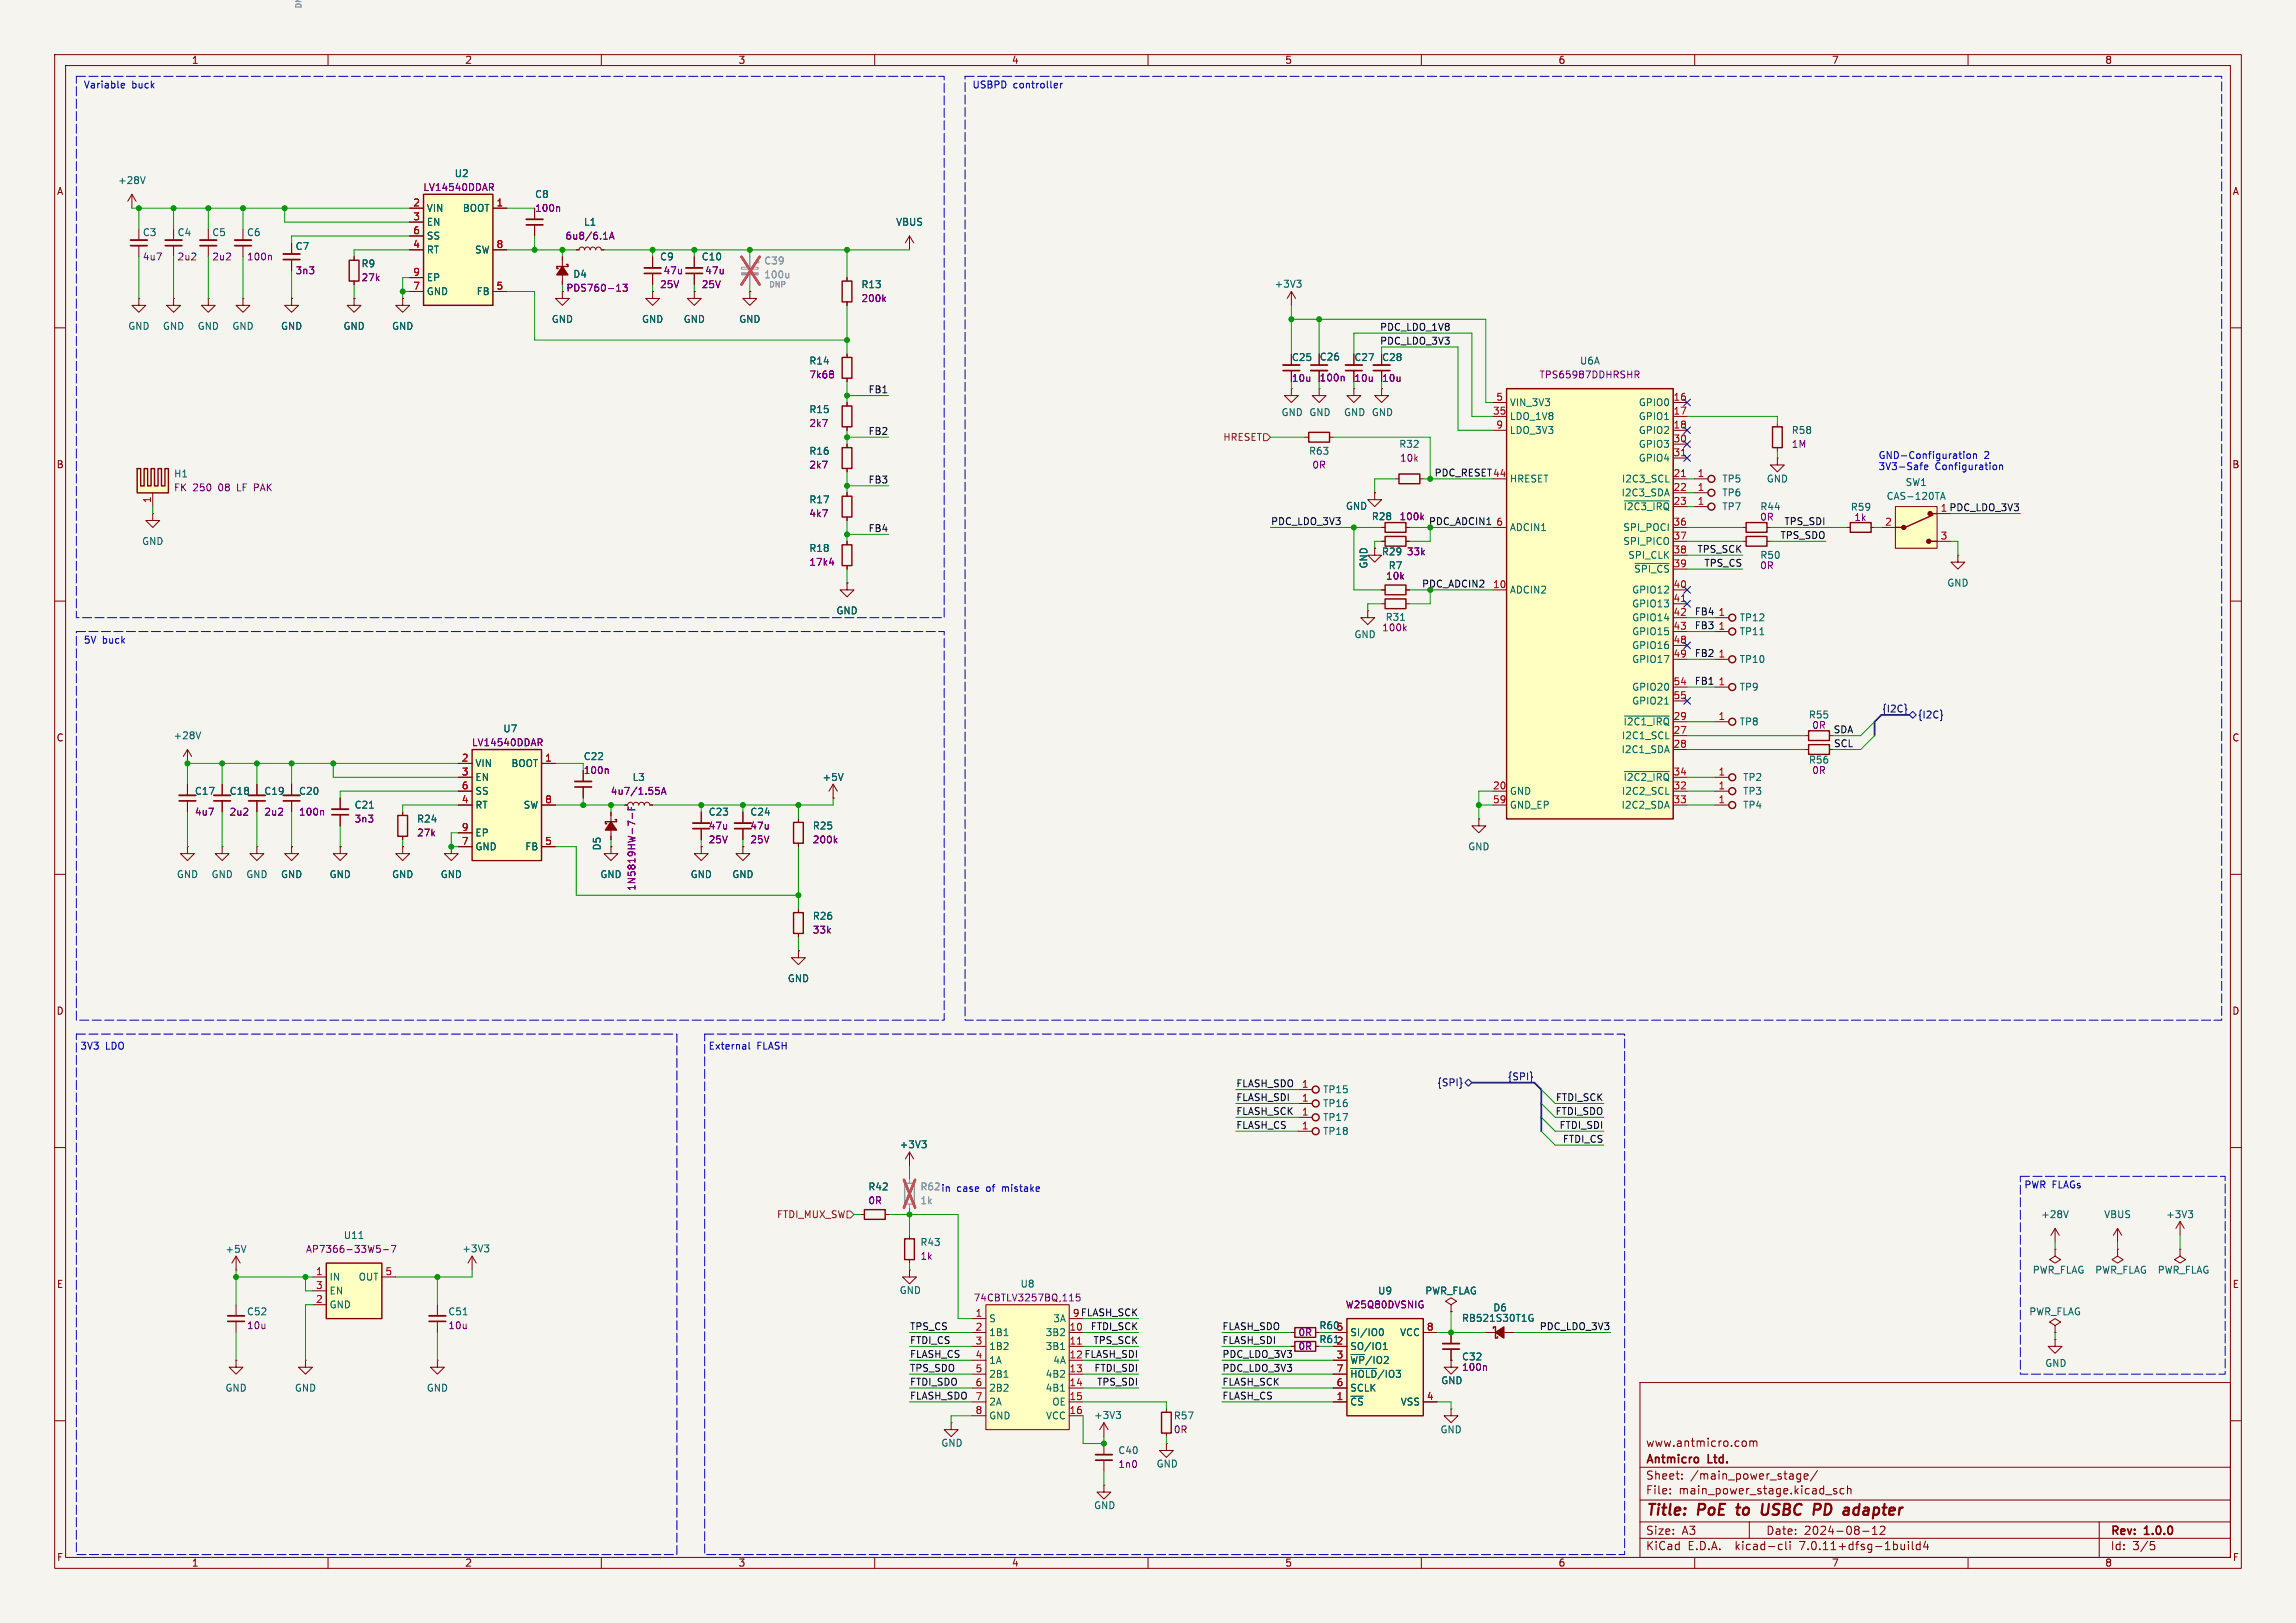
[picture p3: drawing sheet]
<svg xmlns="http://www.w3.org/2000/svg" width="420mm" height="297mm" viewBox="0 0 420 297" stroke-linecap="round" stroke-linejoin="round" font-family="sans-serif">
<defs><g id="words">
<g font-size="2.8" fill="#840000">
<text x="301" y="277.9">Title:</text>
<text x="310.6" y="277.9">PoE</text>
<text x="318.6" y="277.9">to</text>
<text x="323.9" y="277.9">USBC</text>
<text x="334.2" y="277.9">PD</text>
<text x="340.5" y="277.9">adapter</text>
</g>
<g font-size="2.1" fill="#840000">
<text x="301" y="268.2">Antmicro</text>
<text x="301" y="265">www.antmicro.com</text>
<text x="312.5" y="268.2">Ltd.</text>
<text x="301" y="273.7">File:</text>
<text x="301" y="271">Sheet:</text>
<text x="307.1" y="273.7">main_power_stage.kicad_sch</text>
<text x="309.2" y="271">/main_power_stage/</text>
<text x="301" y="281.1">Size:</text>
<text x="307.6" y="281.1">A3</text>
<text x="323" y="281.1">Date:</text>
<text x="330" y="281.1">2024-08-12</text>
<text x="386" y="281.3">Rev:</text>
<text x="392.4" y="281.3">1.0.0</text>
<text x="301" y="283.9">KiCad</text>
<text x="308.7" y="283.9">E.D.A.</text>
<text x="317.6" y="283.9">kicad-cli</text>
<text x="329.5" y="283.9">7.0.11+dfsg-1build4</text>
<text x="386" y="283.9">Id:</text>
<text x="390.1" y="283.9">3/5</text>
</g>
<g font-size="1.8" fill="#840000">
<text x="35" y="11.9">1</text>
<text x="85" y="11.9">2</text>
<text x="135" y="11.9">3</text>
<text x="185" y="11.9">4</text>
<text x="235" y="11.9">5</text>
<text x="285" y="11.9">6</text>
<text x="335" y="11.9">7</text>
<text x="385" y="11.9">8</text>
<text x="10.3" y="35.9">A</text>
<text x="408.3" y="35.9">A</text>
<text x="236.2" y="66.3">C25</text>
<text x="241.3" y="66.2">C26</text>
<text x="247.6" y="66.3">C27</text>
<text x="252.7" y="66.3">C28</text>
<text x="10.3" y="85.9">B</text>
<text x="408.2" y="85.9">B</text>
<text x="10.3" y="135.9">C</text>
<text x="408.2" y="135.9">C</text>
<text x="10.3" y="185.9">D</text>
<text x="408.2" y="185.9">D</text>
<text x="10.3" y="235.9">E</text>
<text x="408.3" y="235.9">E</text>
<text x="10.3" y="285.9">F</text>
<text x="35" y="286.9">1</text>
<text x="85" y="286.9">2</text>
<text x="135" y="286.9">3</text>
<text x="185" y="286.9">4</text>
<text x="235" y="286.9">5</text>
<text x="285" y="286.9">6</text>
<text x="335" y="286.9">7</text>
<text x="385" y="286.9">8</text>
<text x="408.3" y="285.9">F</text>
</g>
<g font-size="1.8" fill="#0000c2">
<text x="15.2" y="16.3">Variable</text>
<text x="24.1" y="16.3">buck</text>
<text x="177.8" y="16.3">USBPD</text>
<text x="185.3" y="16.3">controller</text>
<text x="343.5" y="84.1">GND-Configuration</text>
<text x="343.5" y="86.1">3V3-Safe</text>
<text x="354" y="86.1">Configuration</text>
<text x="362.9" y="84.1">2</text>
<text x="15.2" y="117.9">5V</text>
<text x="18.7" y="117.9">buck</text>
<text x="14.6" y="192.2">3V3</text>
<text x="19.3" y="192.2">LDO</text>
<text x="129.5" y="192.2">External</text>
<text x="138.5" y="192.2">FLASH</text>
<text x="168.3" y="218">R62 in</text>
<text x="175" y="218.2">case</text>
<text x="180.5" y="218.2">of</text>
<text x="183.6" y="218.2">mistake</text>
<text x="370.2" y="217.6">PWR FLAGs</text>
</g>
<g font-size="1.8" fill="#006464">
<text x="21.5" y="33.9">+28V</text>
<text x="83.1" y="32.6">U2</text>
<text x="78" y="39">VIN</text>
<text x="78" y="41.5">EN</text>
<text x="84.6" y="39">BOOT</text>
<text x="97.8" y="36.4">C8</text>
<text x="106.7" y="41.5">L1</text>
<text x="163.8" y="41.5">VBUS</text>
<text x="26" y="43.4">C3</text>
<text x="32.4" y="43.4">C4</text>
<text x="38.7" y="43.4">C5</text>
<text x="45.1" y="43.4">C6</text>
<text x="54" y="45.9">C7</text>
<text x="78" y="46.6">RT</text>
<text x="78" y="44">SS</text>
<text x="86.8" y="46.6">SW</text>
<text x="120.6" y="47.9">C9</text>
<text x="128.3" y="47.9">C10</text>
<text x="66" y="49.1">R9</text>
<text x="78" y="51.7">EP</text>
<text x="104.8" y="51">D4</text>
<text x="157.5" y="52.9">R13</text>
<text x="233.1" y="52.8">+3V3</text>
<text x="78" y="54.2">GND</text>
<text x="87.1" y="54.2">FB</text>
<text x="100.8" y="59.3">GND</text>
<text x="117.3" y="59.3">GND</text>
<text x="125" y="59.3">GND</text>
<text x="135.1" y="59.3">GND</text>
<text x="23.4" y="60.6">GND</text>
<text x="29.7" y="60.6">GND</text>
<text x="36.1" y="60.6">GND</text>
<text x="42.4" y="60.6">GND</text>
<text x="51.3" y="60.6">GND</text>
<text x="62.7" y="60.6">GND</text>
<text x="71.6" y="60.6">GND</text>
<text x="148" y="66.9">R14</text>
<text x="288.9" y="66.9">U6A</text>
<text x="148" y="75.8">R15</text>
<text x="234.3" y="76.3">GND GND</text>
<text x="245.8" y="76.3">GND GND</text>
<text x="276.1" y="77.1">LDO_1V8</text>
<text x="276.1" y="74.5">VIN_3V3</text>
<text x="299.7" y="74.5">GPIO0</text>
<text x="299.7" y="77.1">GPIO1</text>
<text x="148" y="83.4">R16</text>
<text x="239.4" y="83.4">R63</text>
<text x="255.9" y="82.1">R32</text>
<text x="276.1" y="79.6">LDO_3V3</text>
<text x="299.7" y="79.6">GPIO2</text>
<text x="299.7" y="82.1">GPIO3</text>
<text x="327.7" y="79.6">R58</text>
<text x="31.7" y="87.6">H1</text>
<text x="276.1" y="88.5">HRESET</text>
<text x="296.6" y="88.5">I2C3_SCL</text>
<text x="299.7" y="84.7">GPIO4</text>
<text x="315" y="88.5">TP5</text>
<text x="323.1" y="88.5">GND</text>
<text x="348.5" y="89.1">SW1</text>
<text x="148" y="92.3">R17</text>
<text x="246.1" y="93.5">GND</text>
<text x="250.8" y="95.4">R28</text>
<text x="296.5" y="91">I2C3_SDA</text>
<text x="296.9" y="93.6">~{I2C3_IRQ}</text>
<text x="315" y="93.6">TP7</text>
<text x="315" y="91">TP6</text>
<text x="321.9" y="93.6">R44</text>
<text x="338.5" y="93.7">R59</text>
<text x="345" y="91.7">CAS-120TA</text>
<text x="25.9" y="99.9">GND</text>
<text x="148" y="101.2">R18</text>
<text x="252.7" y="101.8">R29</text>
<text x="276.1" y="97.4">ADCIN1</text>
<text x="296.8" y="97.4">SPI_POCI</text>
<text x="296.8" y="99.9">SPI_PICO</text>
<text x="250.3" y="104.1" transform="rotate(-90 250.3 104.1)">GND</text>
<text x="297.7" y="102.5">SPI_CLK</text>
<text x="298.8" y="105">~{SPI_CS}</text>
<text x="321.9" y="102.5">R50</text>
<text x="356.1" y="107.5">GND</text>
<text x="152.9" y="112.6">GND</text>
<text x="276.1" y="108.8">ADCIN2</text>
<text x="298.5" y="108.8">GPIO12</text>
<text x="298.5" y="111.4">GPIO13</text>
<text x="298.5" y="113.9">GPIO14</text>
<text x="318.1" y="113.9">TP12</text>
<text x="247.7" y="117">GND</text>
<text x="298.5" y="116.4">GPIO15</text>
<text x="298.5" y="119">GPIO16</text>
<text x="318.1" y="116.4">TP11</text>
<text x="298.5" y="121.5">GPIO17</text>
<text x="318.1" y="121.5">TP10</text>
<text x="298.5" y="126.6">GPIO20</text>
<text x="298.5" y="129.1">GPIO21</text>
<text x="318.1" y="126.6">TP9</text>
<text x="330.8" y="131.7">R55</text>
<text x="31.6" y="135.5">+28V</text>
<text x="92" y="134.2">U7</text>
<text x="296.6" y="135.5">I2C1_SCL</text>
<text x="296.9" y="132.9">~{I2C1_IRQ}</text>
<text x="318.1" y="132.9">TP8</text>
<text x="86.9" y="140.6">VIN</text>
<text x="86.9" y="143.1">EN</text>
<text x="93.5" y="140.6">BOOT</text>
<text x="106.7" y="139.3">C22</text>
<text x="115.6" y="143.1">L3</text>
<text x="150.4" y="143.1">+5V</text>
<text x="296.5" y="138">I2C1_SDA</text>
<text x="296.9" y="143.1">~{I2C2_IRQ}</text>
<text x="318.8" y="143.1">TP2</text>
<text x="330.8" y="139.9">R56</text>
<text x="35.6" y="145.6">C17</text>
<text x="41.9" y="145.6">C18</text>
<text x="48.3" y="145.6">C19</text>
<text x="54.6" y="145.6">C20</text>
<text x="64.8" y="148.2">C21</text>
<text x="86.9" y="148.2">RT</text>
<text x="86.9" y="145.6">SS</text>
<text x="95.7" y="148.2">SW</text>
<text x="129.5" y="149.5">C23</text>
<text x="137.2" y="149.5">C24</text>
<text x="276.1" y="145.6">GND</text>
<text x="276.1" y="148.2">GND_EP</text>
<text x="296.5" y="148.2">I2C2_SDA</text>
<text x="296.6" y="145.6">I2C2_SCL</text>
<text x="318.8" y="145.6">TP3</text>
<text x="318.8" y="148.2">TP4</text>
<text x="76.2" y="150.7">R24</text>
<text x="86.9" y="155.8">GND</text>
<text x="86.9" y="153.3">EP</text>
<text x="96" y="155.8">FB</text>
<text x="110.1" y="155.7" transform="rotate(-90 110.1 155.7)">D5</text>
<text x="148.6" y="152">R25</text>
<text x="268.5" y="155.8">GND</text>
<text x="32.3" y="160.9">GND</text>
<text x="38.6" y="160.9">GND</text>
<text x="45" y="160.9">GND</text>
<text x="51.3" y="160.9">GND</text>
<text x="60.2" y="160.9">GND</text>
<text x="71.6" y="160.9">GND</text>
<text x="80.5" y="160.9">GND</text>
<text x="109.7" y="160.9">GND</text>
<text x="126.2" y="160.9">GND</text>
<text x="133.9" y="160.9">GND</text>
<text x="148.6" y="168.5">R26</text>
<text x="144" y="179.9">GND</text>
<text x="241.9" y="200.3">TP15</text>
<text x="241.9" y="202.8">TP16</text>
<text x="241.9" y="205.3">TP17</text>
<text x="241.9" y="207.9">TP18</text>
<text x="164.5" y="210.3">+3V3</text>
<text x="158.7" y="218">R42</text>
<text x="62.8" y="226.9">U11</text>
<text x="373.3" y="223.1">+28V</text>
<text x="384.8" y="223.1">VBUS</text>
<text x="396.1" y="223.1">+3V3</text>
<text x="41.1" y="229.5">+5V</text>
<text x="84.5" y="229.4">+3V3</text>
<text x="168.3" y="228.2">R43</text>
<text x="371.7" y="233.3">PWR_FLAG</text>
<text x="383.2" y="233.3">PWR_FLAG</text>
<text x="394.6" y="233.3">PWR_FLAG</text>
<text x="60.2" y="234.5">IN</text>
<text x="60.2" y="239.6">GND</text>
<text x="60.2" y="237.1">EN</text>
<text x="65.5" y="234.5">OUT</text>
<text x="164.5" y="237">GND</text>
<text x="186.6" y="235.8">U8</text>
<text x="252" y="237.1">U9</text>
<text x="260.6" y="237.1">PWR_FLAG</text>
<text x="45.1" y="240.9">C52</text>
<text x="81.9" y="240.9">C51</text>
<text x="180.8" y="242.2">S</text>
<text x="180.8" y="244.7">1B1</text>
<text x="191.2" y="244.7">3B2</text>
<text x="192.6" y="242.2">3A</text>
<text x="246.9" y="244.7">SI/IO0</text>
<text x="256" y="244.7">VCC</text>
<text x="267.3" y="242.1">RB521S30T1G</text>
<text x="273.1" y="240.2">D6</text>
<text x="371.1" y="240.9">PWR_FLAG</text>
<text x="180.8" y="247.2">1B2</text>
<text x="180.8" y="249.8">1A</text>
<text x="191.2" y="247.2">3B1</text>
<text x="192.6" y="249.8">4A</text>
<text x="246.9" y="247.2">SO/IO1</text>
<text x="246.9" y="249.8">~{WP}/IO2</text>
<text x="374" y="250.3">GND</text>
<text x="41.1" y="254.9">GND</text>
<text x="53.8" y="254.9">GND</text>
<text x="78" y="254.9">GND</text>
<text x="180.8" y="252.3">2B1</text>
<text x="180.8" y="254.9">2B2</text>
<text x="180.8" y="257.4">2A</text>
<text x="191.2" y="252.3">4B2</text>
<text x="191.2" y="254.9">4B1</text>
<text x="192.4" y="257.4">OE</text>
<text x="246.9" y="257.4">~{CS}</text>
<text x="246.9" y="254.9">SCLK</text>
<text x="246.9" y="252.3">~{HOLD}/IO3</text>
<text x="256.1" y="257.4">VSS</text>
<text x="263.5" y="253.5">GND</text>
<text x="180.8" y="259.9">GND</text>
<text x="191.2" y="259.9">VCC</text>
<text x="200" y="259.9">+3V3</text>
<text x="214.6" y="259.9">R57</text>
<text x="263.4" y="262.5">GND</text>
<text x="172.1" y="264.9">GND</text>
<text x="204.5" y="266.3">C40</text>
<text x="211.5" y="268.7">GND</text>
<text x="200" y="276.4">GND</text>
</g>
<g font-size="1.8" fill="#840084">
<text x="77.3" y="35.2">LV14540DDAR</text>
<text x="97.8" y="39">100n</text>
<text x="26" y="47.9">4u7</text>
<text x="32.4" y="47.9">2u2</text>
<text x="38.7" y="47.9">2u2</text>
<text x="45.1" y="47.9">100n</text>
<text x="103.3" y="44">6u8/6.1A</text>
<text x="54" y="50.4">3n3</text>
<text x="66" y="51.7">27k</text>
<text x="103.5" y="53.6">PDS760-13</text>
<text x="120.6" y="52.9">25V</text>
<text x="121.3" y="50.4">47u</text>
<text x="128.3" y="52.9">25V</text>
<text x="128.9" y="50.4">47u</text>
<text x="157.5" y="55.5">200k</text>
<text x="148" y="69.4">7k68</text>
<text x="236.2" y="70.1">10u</text>
<text x="241.3" y="70">100n</text>
<text x="247.6" y="70.1">10u</text>
<text x="252.7" y="70.1">10u</text>
<text x="281.5" y="69.4">TPS65987DDHRSHR</text>
<text x="148" y="78.3">2k7</text>
<text x="327.7" y="82.1">1M</text>
<text x="148" y="86">2k7</text>
<text x="240" y="86">0R</text>
<text x="256" y="84.7">10k</text>
<text x="31.7" y="90.1">FK</text>
<text x="35.3" y="90.1">250</text>
<text x="40.1" y="90.1">08</text>
<text x="43.6" y="90.1">LF PAK</text>
<text x="148" y="94.8">4k7</text>
<text x="255.9" y="95.4">100k</text>
<text x="321.9" y="95.5">0R</text>
<text x="339.1" y="95.6">1k</text>
<text x="257.3" y="101.8">33k</text>
<text x="148" y="103.7">17k4</text>
<text x="253.4" y="106.3">10k</text>
<text x="253.9" y="104.4">R7</text>
<text x="321.9" y="104.4">0R</text>
<text x="253.4" y="113.8">R31</text>
<text x="252.7" y="115.7">100k</text>
<text x="86.2" y="136.8">LV14540DDAR</text>
<text x="331.4" y="133.6">0R</text>
<text x="106.7" y="141.8">100n</text>
<text x="331.4" y="141.8">0R</text>
<text x="35.6" y="149.5">4u7</text>
<text x="41.9" y="149.5">2u2</text>
<text x="48.3" y="149.5">2u2</text>
<text x="54.6" y="149.5">100n</text>
<text x="111.6" y="145.6">4u7/1.55A</text>
<text x="64.8" y="150.7">3n3</text>
<text x="76.2" y="153.3">27k</text>
<text x="129.5" y="152">47u</text>
<text x="129.5" y="154.5">25V</text>
<text x="137.2" y="152">47u</text>
<text x="137.2" y="154.5">25V</text>
<text x="148.6" y="154.5">200k</text>
<text x="116.4" y="163.1" transform="rotate(-90 116.4 163.1)">1N5819HW-7-F</text>
<text x="148.6" y="171">33k</text>
<text x="158.7" y="220.6">0R</text>
<text x="55.9" y="229.5">AP7366-33W5-7</text>
<text x="168.3" y="230.7">1k</text>
<text x="178" y="238.4">74CBTLV3257BQ,115</text>
<text x="246.1" y="239.6">W25Q80DVSNIG</text>
<text x="45.1" y="243.4">10u</text>
<text x="81.9" y="243.4">10u</text>
<text x="237.4" y="244.7">0R</text>
<text x="237.4" y="247.2">0R</text>
<text x="267.3" y="251.1">100n</text>
<text x="267.3" y="249.1">C32</text>
<text x="214.6" y="262.5">0R</text>
<text x="204.5" y="268.8">1n0</text>
</g>
<g font-size="1.8" fill="#a90000">
<text x="75.5" y="37.8">2</text>
<text x="75.5" y="40.4">3</text>
<text x="90.7" y="37.8">1</text>
<text x="75.5" y="45.5">4</text>
<text x="75.5" y="42.9">6</text>
<text x="90.7" y="45.5">8</text>
<text x="75.5" y="53.1">7</text>
<text x="75.5" y="50.5">9</text>
<text x="90.7" y="53.1">5</text>
<text x="273" y="75.9">35</text>
<text x="273.6" y="73.4">5</text>
<text x="306" y="73.4">16</text>
<text x="306" y="75.9">17</text>
<text x="273.6" y="78.5">9</text>
<text x="306" y="78.5">18</text>
<text x="306" y="81">30</text>
<text x="306" y="83.6">31</text>
<text x="306" y="87.4">21</text>
<text x="306" y="89.9">22</text>
<text x="310.4" y="87.4">1</text>
<text x="310.4" y="89.9">1</text>
<text x="27.7" y="92.1" transform="rotate(-90 27.7 92.1)">1</text>
<text x="306" y="92.5">23</text>
<text x="310.4" y="92.5">1</text>
<text x="273.6" y="96.3">6</text>
<text x="306" y="96.3">36</text>
<text x="306" y="98.8">37</text>
<text x="306" y="101.3">38</text>
<text x="344.7" y="96.3">2</text>
<text x="354.9" y="98.8">3</text>
<text x="273" y="107.7">10</text>
<text x="306" y="103.9">39</text>
<text x="306" y="107.7">40</text>
<text x="306" y="110.2">41</text>
<text x="306" y="112.8">42</text>
<text x="314.3" y="112.8">1</text>
<text x="306" y="115.3">43</text>
<text x="306" y="117.9">48</text>
<text x="314.3" y="115.3">1</text>
<text x="306" y="120.4">49</text>
<text x="306" y="125.5">54</text>
<text x="314.3" y="125.5">1</text>
<text x="314.3" y="120.4">1</text>
<text x="306" y="131.8">29</text>
<text x="306" y="128">55</text>
<text x="314.3" y="131.8">1</text>
<text x="306" y="134.4">27</text>
<text x="306" y="136.9">28</text>
<text x="84.4" y="139.4">2</text>
<text x="84.4" y="142">3</text>
<text x="99.6" y="139.4">1</text>
<text x="306" y="142">34</text>
<text x="314.3" y="142">1</text>
<text x="84.4" y="147.1">4</text>
<text x="84.4" y="144.5">6</text>
<text x="99.6" y="147.1">8</text>
<text x="273" y="144.5">20</text>
<text x="273" y="147.1">59</text>
<text x="306" y="144.5">32</text>
<text x="306" y="147.1">33</text>
<text x="314.3" y="144.5">1</text>
<text x="314.3" y="147.1">1</text>
<text x="84.4" y="154.7">7</text>
<text x="84.4" y="152.1">9</text>
<text x="99.6" y="154.7">5</text>
<text x="238.1" y="199.1">1</text>
<text x="238.1" y="201.7">1</text>
<text x="238.1" y="204.2">1</text>
<text x="238.1" y="206.8">1</text>
<text x="57.7" y="233.4">1</text>
<text x="70.4" y="233.4">5</text>
<text x="57.7" y="238.5">2</text>
<text x="57.7" y="236">3</text>
<text x="178.4" y="241">1</text>
<text x="178.4" y="243.6">2</text>
<text x="195.5" y="243.6">10</text>
<text x="241.3" y="246">R612</text>
<text x="241.3" y="243.4">R605</text>
<text x="260.9" y="243.6">8</text>
<text x="178.4" y="246.1">3</text>
<text x="178.4" y="248.7">4</text>
<text x="178.4" y="251.2">5</text>
<text x="195.5" y="246.1">11</text>
<text x="195.5" y="251.2">13</text>
<text x="244.4" y="248.7">3</text>
<text x="244.4" y="251.2">7</text>
<text x="178.4" y="253.7">6</text>
<text x="178.4" y="256.3">7</text>
<text x="195.5" y="253.7">14</text>
<text x="195.5" y="256.3">15</text>
<text x="244.4" y="256.3">1</text>
<text x="244.4" y="253.7">6</text>
<text x="260.9" y="256.3">4</text>
<text x="178.4" y="258.8">8</text>
<text x="195.5" y="258.8">16</text>
</g>
<g font-size="1.8" fill="#939391">
<text x="139.7" y="48.6">C39</text>
<text x="168.3" y="218">R62</text>
</g>
<g font-size="1.8" fill="#9c9b98">
<text x="139.7" y="51.1">100u</text>
<text x="168.3" y="220.6">1k</text>
</g>
<g font-size="1.8" fill="#0f0f0f">
<text x="252.3" y="60.6">PDC_LDO_1V8</text>
<text x="252.3" y="63.2">PDC_LDO_3V3</text>
<text x="158.8" y="72">FB1</text>
<text x="158.8" y="79.7">FB2</text>
<text x="158.8" y="88.6">FB3</text>
<text x="262.3" y="87.3">PDC_RESET44</text>
<text x="354.9" y="93.7">1 PDC_LDO_3V3</text>
<text x="158.8" y="97.4">FB4</text>
<text x="232.4" y="96.2">PDC_LDO_3V3</text>
<text x="310.4" y="101.3">TPS_SCK</text>
<text x="325.6" y="98.7">TPS_SDO</text>
<text x="326.3" y="96.2">TPS_SDI</text>
<text x="311.7" y="103.8">TPS_CS</text>
<text x="309.9" y="112.7">FB4</text>
<text x="309.9" y="115.2">FB3</text>
<text x="309.9" y="120.3">FB2</text>
<text x="309.9" y="125.4">FB1</text>
<text x="335.3" y="134.3">SDA</text>
<text x="335.4" y="136.8">SCL</text>
<text x="226.1" y="199">FLASH_SDO</text>
<text x="226.1" y="201.6">FLASH_SDI</text>
<text x="284.5" y="201.6">FTDI_SCK</text>
<text x="226.1" y="206.7">FLASH_CS</text>
<text x="226.1" y="204.1">FLASH_SCK</text>
<text x="284.5" y="204.1">FTDI_SDO</text>
<text x="285.2" y="206.7">FTDI_SDI</text>
<text x="285.8" y="209.2">FTDI_CS</text>
<text x="166.4" y="243.5">TPS_CS</text>
<text x="196.1" y="241">9 FLASH_SCK</text>
<text x="199.4" y="243.5">FTDI_SCK</text>
<text x="223.5" y="243.5">FLASH_SDO</text>
<text x="281.6" y="243.5">PDC_LDO_3V3</text>
<text x="166.4" y="246">FTDI_CS</text>
<text x="166.4" y="248.6">FLASH_CS</text>
<text x="166.4" y="251.1">TPS_SDO</text>
<text x="195.5" y="248.7">12 FLASH_SDI</text>
<text x="199.9" y="246">TPS_SCK</text>
<text x="200.1" y="251.1">FTDI_SDI</text>
<text x="223.5" y="251.1">PDC_LDO_3V3</text>
<text x="223.5" y="246">FLASH_SDI</text>
<text x="223.5" y="248.6">PDC_LDO_3V3</text>
<text x="166.4" y="253.7">FTDI_SDO</text>
<text x="166.4" y="256.2">FLASH_SDO</text>
<text x="200.6" y="253.7">TPS_SDI</text>
<text x="223.5" y="253.7">FLASH_SCK</text>
<text x="223.5" y="256.2">FLASH_CS</text>
</g>
<g font-size="1.8" fill="#725600">
<text x="223.7" y="80.9">HRESET</text>
<text x="142" y="223.1">FTDI_MUX_SW</text>
</g>
<g font-size="1.8" fill="#009600">
<text x="261.3" y="96.2">PDC_ADCIN1</text>
<text x="260" y="107.6">PDC_ADCIN2</text>
</g>
<g font-size="1.8" fill="#000084">
<text x="344.2" y="130.5">{I2C}</text>
<text x="350.7" y="131.7">{I2C}</text>
<text x="275.7" y="197.8">{SPI}</text>
<text x="262.8" y="199">{SPI}</text>
</g>
<g font-size="1.4" fill="#9c9b98">
<text x="55.3" y="1.7" transform="rotate(-90 55.3 1.7)">DNP</text>
<text x="140.6" y="52.8">DNP</text>
</g>
</g></defs>
<path d="M0 0h420v297h-420z" fill="#f5f4ef" stroke="#f5f4ef" stroke-width=".18"/>
<g fill="none" stroke="#840000" stroke-width=".18">
<path d="M10 10h400v277h-400zM12 12h396v273h-396zM60 10v2M110 10v2M160 10v2M210 10v2M260 10v2M310 10v2M360 10v2M24.1 35.6l-.7 1.2M24.1 35.6v2.5M24.1 35.6l.8 1.2"/>
<path d="M74.9 38.1h2.6M90.2 38.1h2.5M97.8 38.1v2M10 60h2M25.4 54.6v1.3h1.3l-1.3 1.3-1.3-1.3h1.3M25.4 54.6h.1M25.4 41.9v2M25.4 45v2M31.7 54.6v1.3h1.3l-1.3 1.3-1.2-1.3h1.2M31.7 54.6h.1M31.7 41.9v2M31.7 45v2"/>
<path d="M38.1 54.6v1.3h1.3l-1.3 1.3-1.3-1.3h1.3M38.1 54.6h.1M38.1 41.9v2M38.1 45v2M44.4 54.6v1.3h1.3l-1.3 1.3-1.2-1.3h1.2M44.4 54.6h.1M64.8 54.6v1.3h1.2l-1.2 1.3-1.3-1.3h1.3M64.8 54.6h.1M64.8 47v.6M64.8 51.4v.7M74.9 45.7h2.6M74.9 40.6h2.6"/>
<path d="M74.9 53.3h2.6M74.9 43.2h2.6M74.9 50.8h2.6M90.2 45.7h2.5M90.2 53.3h2.5M97.8 41.1v2.1M102.9 47v1.9M102.9 50.2v1.9M105.4 45.7h.5l.2-.3 .3-.2 .4 .2 .1 .3 .2-.3 .4-.2 .3 .2 .1 .3 .2-.3 .4-.2 .3 .2 .2 .3 .1-.3 .4-.2 .3 .2 .2 .3h.5M119.4 47v2M119.4 50v2.1M154.9 50.8v.6"/>
<path d="M154.9 55.2v.7M166.4 43.2v2.5M166.4 43.2l-.8 1.3M166.4 43.2l.7 1.3M236.2 53.3v2.6M236.2 53.3l-.7 1.3M236.2 53.3l.8 1.3M408 60h2M154.9 64.8v.6M154.9 69.2v.7M154.9 73.7v.6M154.9 78.1v.6"/>
<path d="M236.2 71.1v1.3h1.3l-1.3 1.3-1.3-1.3h1.3M236.2 71.1h.1M236.2 67.8v2.1M241.3 71.1v1.3h1.3l-1.3 1.3-1.3-1.3h1.3M241.3 71.1h.1M241.3 67.8v2.1M247.6 71.1v1.3h1.3l-1.3 1.3-1.2-1.3h1.2M247.6 71.1h.1M247.6 67.8v2.1M252.7 71.1v1.3h1.3l-1.3 1.3-1.2-1.3h1.2M252.7 71.1h.1M252.7 67.8v2.1"/>
<path d="M273 73.7h2.6M273 76.2h2.6M273 78.7h2.6M306.1 73.7h2.5M306.1 76.2h2.5M306.1 78.7h2.5M238.8 80h.6M243.2 80h.6M251.5 90.2v1.2h-1.3l1.3 1.3 1.2-1.3h-1.2M251.5 90.2h.1M252.7 96.5h.7M252.7 99.1h.7"/>
<path d="M255.3 87.6h.6M257.2 96.5h.6M257.2 99.1h.6M259.7 87.6h.6M273 87.6h2.6M273 96.5h2.6M306.1 87.6h2.5M306.1 90.2h2.5M306.1 92.7h2.5M306.1 81.3h2.5M306.1 83.8h2.5M306.1 96.5h2.5"/>
<path d="M306.1 99.1h2.5M318.8 99.1h.6M323.2 99.1h.6M10 110h2M250.2 111.8v1.2h1.3l-1.3 1.3-1.3-1.3h1.3M250.2 111.8h.1M251.5 100.3v1.3h1.2l-1.2 1.3-1.3-1.3h1.3M251.5 100.3h.1M252.7 108h.7M252.7 110.5h.7M257.2 108h.6M257.2 110.5h.6"/>
<path d="M273 108h2.6M306.1 108h2.5M306.1 101.6h2.5M306.1 104.1h2.5M306.1 110.5h2.5M306.1 113h2.5M306.1 115.6h2.5M306.1 118.1h2.5M313.7 113h2.5M313.7 115.6h2.5M358.1 101.6v1.3h1.3l-1.3 1.2-1.2-1.2h1.2M358.1 101.6h.1"/>
<path d="M408 110h2M34.3 137.2v2.5M34.3 137.2l-.8 1.2M34.3 137.2l.8 1.2M83.8 139.7h2.6M99.1 139.7h2.5M306.1 134.6h2.5M306.1 137.2h2.5M306.1 132.1h2.5M306.1 120.7h2.5M306.1 125.7h2.5M306.1 128.3h2.5"/>
<path d="M313.7 120.7h2.5M313.7 125.7h2.5M330.2 134.6h.6M334.6 134.6h.7M10 160h2M34.3 154.9v1.3h1.3l-1.3 1.3-1.3-1.3h1.3M34.3 154.9h.1M34.3 143.5v2M34.3 146.6v2M82.5 154.9v1.3h1.3l-1.3 1.3-1.2-1.3h1.2M82.5 154.9h.1M83.8 142.2h2.6"/>
<path d="M83.8 147.3h2.6M83.8 154.9h2.6M83.8 144.8h2.6M83.8 152.4h2.6M99.1 147.3h2.5M99.1 154.9h2.5M106.7 141v2M106.7 144v2.1M111.8 154.9v1.3h1.2l-1.2 1.3-1.3-1.3h1.3M111.8 154.9h.1M111.8 148.6v1.9M111.8 151.8v1.9"/>
<path d="M114.3 147.3h.5l.2-.3 .3-.2 .4 .2 .1 .3 .2-.3 .3-.2 .4 .2 .1 .3 .2-.3 .4-.2 .3 .2 .2 .3 .1-.3 .4-.2 .3 .2 .2 .3h.5M128.3 154.9v1.3h1.2l-1.2 1.3-1.3-1.3h1.3M128.3 154.9h.1M128.3 148.6v2M128.3 151.6v2.1M135.9 154.9v1.3h1.3l-1.3 1.3-1.3-1.3h1.3M135.9 154.9h.1M135.9 148.6v2M135.9 151.6v2.1M146 149.9v.6M146 154.3v.6M270.5 149.9v1.2h1.3l-1.3 1.3-1.3-1.3h1.3"/>
<path d="M270.5 149.9h.1M273 147.3h2.6M273 144.8h2.6M306.1 142.2h2.5M306.1 147.3h2.5M306.1 144.8h2.5M408 160h2M146 174v1.3h1.3l-1.3 1.2-1.2-1.2h1.2M146 174h.1M146 166.4v.6M146 170.8v.7M10 210h2"/>
<path d="M166.4 210.8v2.6M166.4 210.8l-.8 1.3M166.4 210.8l.7 1.3M408 210h2M43.2 238.8v2M80 238.8v2M86.4 229.9v2.5M86.4 229.9l-.8 1.2M86.4 229.9l.7 1.2M157.5 222.2h.6M161.9 222.2h.7M166.4 232.4v1.3h1.2l-1.2 1.2-1.3-1.2h1.3"/>
<path d="M166.4 232.4h.1M166.4 226.1v.6M166.4 230.5v.6M10 260h2M43.2 241.8v2M80 248.9v1.3h1.3l-1.3 1.3-1.3-1.3h1.3M80 248.9h.1M80 241.8v2M300 253h108v32h-108zM408 260h2M300 278.5h108M300 274.5h108"/>
<path d="M300 268.5h108M305.5 273.2v.2M305.5 272.5v.1M307.7 270.5v.2M307.7 269.8v.1M319.2 263.7l.2 .3v.4l-.2 .3M320 278.5v3M320.1 263.8l.4-.1 .2 .2M320.1 263.7v1M320.7 263.9l.2-.2 .4 .1 .1 .9M320.7 263.9v.8M328.7 270.5l.2 .2 .5-.1"/>
<path d="M329.4 269.7v1.2l-.3 .3-.4-.1M329.4 269.8l-.5-.1-.2 .1M330 270.2l.7-.2v-.2l-.5-.1-.2 .2 .1 .7h.6M332.4 269.1l-1.2 1.9M335.9 272.5l-.3-.1-.2 .2v.2l.5 .2v.3h-.5M337.3 272.5l-.4-.1-.3 .3v.4l.1 .2h.6M337.9 272.5l.3-.1 .3 .1 .1 .9M337.9 271.9v1.5M342.5 279.7l.4-.4v1.5M344.7 279.4v.5l-.8 .9h.9M384 278.5v6.5M60 285v2"/>
<path d="M110 285v2M160 285v2M210 285v2M260 285v2M300 281.5h108M310 285v2M325.6 282.6l.4 .1M326 283.5l-.4 .1M326.7 282.1v1.3l.2 .2M327.4 282.1v.1M327.4 282.6v1M340.7 280.2h1.2"/>
<path d="M342.5 280.8h.9M349.1 282.1v.1M349.1 282.6v1M349.8 282.1v1.3l.2 .2M351.2 282.7l-.4-.1-.3 .3v.4l.2 .2h.5M351.2 282.1v1.5M352.2 282l-.3 1.1h.9M352.6 282.6v1M360 285v2M393.4 282.1h.7M393.5 282.7h.4l.3 .2-.2 .6-.5 .1"/>
</g>
<path d="M317.6 275.9h.8M318 275.2l-.2 1.7 .2 .3M322.4 275.2l-.2 1.6 .2 .3a.66 .66 0 0 0 .9-.1M332.9 275.3a.53 .53 0 0 1 0 .8M339.2 277.1l.5 .1M339.9 275.9a.67 .67 0 0 0-.8 .4" fill="none" stroke="#840000" stroke-width=".4"/>
<g fill="none" stroke="#840000" stroke-width=".3">
<path d="M23.9 45h3M30.2 45h3.1M36.6 45h3M96.3 41.1h3M117.9 50h3M234.7 67.8h3M239.8 66.8h3M246.1 67.8h3.1M251.2 67.8h3.1M32.8 146.6h3M105.2 144h3M126.7 151.6h3.1"/>
<path d="M134.4 151.6h3M41.7 241.8h3M78.5 241.8h3"/>
</g>
<g fill="none" stroke="#840000" stroke-width=".33">
<path d="M23.9 43.9h3M30.2 43.9h3.1M36.6 43.9h3M96.3 40.1h3M117.9 49h3M234.7 66.8h3M239.8 67.8h3M246.1 66.8h3.1M251.2 66.8h3.1M32.8 145.5h3M105.2 143h3M126.7 150.6h3.1"/>
<path d="M134.4 150.6h3M41.7 240.8h3M78.5 240.8h3"/>
</g>
<g fill="none" stroke="#006464" stroke-width=".18">
<path d="M26.5 32.3l-.4 1.3M237.2 51.3h.8l-.4 .5M237.8 51.8l.2 .2v.3l-.2 .3M297.1 91.7h8.2M304.7 88.2h.6M256.2 113.5h.7M299.1 103.1h6.2M321.9 116.1h.7M36.7 133.9l-.4 1.3M297.1 131h8.2M304.5 128.8h.7M304.7 135.2h.6"/>
<path d="M297.1 141.2h8.2M304.7 145.4h.6M168.6 208.8h.8l-.4 .5M169.2 209.3l.2 .2v.3l-.2 .2M88.6 227.8h.8l-.4 .5M89.2 228.3l.2 .2v.3l-.2 .3M84.7 240.6h.8"/>
</g>
<g fill="none" stroke="#840000" stroke-width=".25">
<path d="M77.5 35.6h12.7v20.3h-12.7zM63.9 47.6h1.8v3.8h-1.8zM103.6 48.4h.3v.4h-2v.3h.2M154.1 51.4h1.7v3.8h-1.7zM154.1 74.3h1.7v3.8h-1.7zM154.1 65.4h1.7v3.8h-1.7zM239.4 79.1h3.8v1.8h-3.8zM275.6 71.1h30.5v78.8h-30.5zM253.4 95.6h3.8v1.8h-3.8zM253.4 98.2h3.8v1.7h-3.8zM255.9 86.7h3.8v1.8h-3.8zM319.4 98.2h3.8v1.7h-3.8z"/>
<path d="M253.4 107.1h3.8v1.7h-3.8zM253.4 109.6h3.8v1.8h-3.8zM86.4 137.2h12.7v20.3h-12.7zM330.8 133.7h3.8v1.8h-3.8zM112.5 150h.3v.4h-2.1v.3h.3M145.2 150.5h1.7v3.8h-1.7zM145.2 167h1.7v3.8h-1.7zM158.1 221.4h3.8v1.7h-3.8zM165.5 226.7h1.8v3.8h-1.8z"/>
<circle cx="316.9" cy="113" r=".63"/>
<circle cx="316.9" cy="115.6" r=".63"/>
<circle cx="316.9" cy="120.6" r=".63"/>
<circle cx="316.9" cy="125.7" r=".63"/>
</g>
<g fill="#ffffc2" stroke="#ffffc2" stroke-width=".18">
<path d="M86.4 137.2h12.7v20.3h-12.7z"/>
<path d="M275.6 71.1h30.5v78.8h-30.5z"/>
<path d="M77.5 35.6h12.7v20.3h-12.7z"/>
</g>
<g fill="none" stroke="#840084" stroke-width=".18">
<path d="M89.5 33.6h.5l.3 .2-.2 .4-.6 .1M89.8 34.3l.5 .6M102.2 37.8l.2 .2v.7M110.4 43.8h.7M111.5 43.8l.4-1.3 .4 1.3M111.6 43.4h.6M112.8 53.3h.7M113.9 52h.8l-.4 .5 .4 .1v.6l-.2 .1-.6-.1M161.6 54.7l.4 .5M162 54.3l-.5 .5M152.2 67.9l.3 .2-.3 .3 .3 .3v.2l-.3 .3M245.7 68.9l.2 .2v.6"/>
<path d="M299.1 67.9h.5l.2 .2-.1 .4-.6 .1M299.4 68.6l.4 .6M260.1 94.6l.3 .5M260.4 94.3l-.5 .5M256.9 115l.3 .4M257.2 114.6l-.4 .5M98.4 135.2h.5l.3 .2-.2 .4-.6 .1M98.7 135.9l.5 .6M111.1 140.7l.2 .2v.6M114.9 147.6v.6h1.2M115.5 147.8v.4M115.7 148.8v1"/>
<path d="M120 144.1h.6M120.1 144.6h.3l.2 .2v.4l-.5 .2M121 145.4l.4-1.3 .4 1.3M121.1 145h.6M152.7 153.8l.4 .4M153.1 153.4l-.5 .5"/>
</g>
<path d="M307.6 87.2h.7M307.6 83.4h.7M307.6 110.1h.7" fill="none" stroke="#a90000" stroke-width=".18"/>
<g fill="#840000" stroke="#840000" stroke-width=".25">
<path d="M111.8 150.4l1 1.5h-2.1z"/>
<path d="M102.9 48.8l1 1.5h-2z"/>
</g>
<path d="M152.4 143.5l-.8 1.3z" fill="#ffffc2"/>
<path d="M152.4 143.5v2.6" fill="none" stroke="#ffffc2" stroke-width=".18"/>
<path d="M152.4 143.5l.8 1.3z" fill="#ffffc2"/>
<path d="M44.4 41.9v2M44.4 45v2M53.3 54.6v1.3h1.3l-1.3 1.3-1.2-1.3h1.2M53.3 54.6h.1M53.3 44.5v2M53.3 47.5v2M73.7 54.6v1.3h1.2l-1.2 1.3-1.3-1.3h1.3M73.7 54.6h.1M152.4 146.1h.1M152.4 143.5l-.8 1.3M152.4 143.5v2.6M152.4 143.5l.8 1.3" fill="none" stroke="#840000" stroke-width=".18"/>
<path d="M154.2 141.5l-.4 1.3" fill="none" stroke="#006464" stroke-width=".18"/>
<path d="M42.9 45h3.1M51.8 47.5h3.1" fill="none" stroke="#840000" stroke-width=".3"/>
<path d="M42.9 43.9h3.1M51.8 46.5h3.1" fill="none" stroke="#840000" stroke-width=".33"/>
<path d="M49.5 46.7l.2 .2v.7" fill="none" stroke="#840084" stroke-width=".18"/>
<path d="M25.1 85.8h.6v3.1h.7v-3.1h.6v3.1h.6v-3.1h.7v3.1h.6v-3.1h.6v3.1h.7v-3.1h.6v4.4h-5.7z" fill="#ffffc2"/>
<path d="M25.1 85.8h.6v3.1h.7v-3.1h.6v3.1h.6v-3.1h.7v3.1h.6v-3.1h.6v3.1h.7v-3.1h.6v4.4h-5.7zM154.1 90.8h1.7v3.8h-1.7zM154.1 99.7h1.7v3.8h-1.7zM154.1 81.9h1.7v3.8h-1.7zM72.8 149.2h1.7v3.8h-1.7zM59.7 231.1h10.1v10.2h-10.1z" fill="none" stroke="#840000" stroke-width=".25"/>
<g fill="none" stroke="#840000" stroke-width=".18">
<path d="M102.9 53.3v1.3h1.2l-1.2 1.3-1.3-1.3h1.3M102.9 53.3h.1M119.4 53.3v1.3h1.2l-1.2 1.3-1.3-1.3h1.3M119.4 53.3h.1M127 53.3v1.3h1.3l-1.3 1.3-1.3-1.3h1.3M127 53.3h.1M127 47v2M127 50v2.1M137.2 53.3v1.3h1.2l-1.2 1.3-1.3-1.3h1.3M137.2 53.3h.1M27.9 94v1.3h1.3l-1.3 1.2-1.2-1.2h1.2M27.9 94h.1"/>
<path d="M27.9 90.2v2.5M154.9 81.3v.6M154.9 85.7v.7M154.9 90.2v.6M154.9 94.6v.7M154.9 99.1v.6M154.9 106.7v1.3h1.3l-1.3 1.2-1.2-1.2h1.2M154.9 106.7h.1M154.9 103.5v.6M40.6 154.9v1.3h1.3l-1.3 1.3-1.2-1.3h1.2M40.6 154.9h.1M40.6 143.5v2"/>
<path d="M40.6 146.6v2M47 154.9v1.3h1.3l-1.3 1.3-1.3-1.3h1.3M47 154.9h.1M47 143.5v2M47 146.6v2M53.3 154.9v1.3h1.3l-1.3 1.3-1.2-1.3h1.2M53.3 154.9h.1M53.3 143.5v2M53.3 146.6v2M62.2 154.9v1.3h1.3l-1.3 1.3-1.2-1.3h1.2M62.2 154.9h.1M62.2 146.1v2"/>
<path d="M62.2 149.1v2M73.7 154.9v1.3h1.2l-1.2 1.3-1.3-1.3h1.3M73.7 154.9h.1M73.7 148.6v.6M73.7 153v.7M57.1 233.7h2.6M57.1 238.8h2.6M57.1 236.2h2.6M69.8 233.7h2.6M43.2 248.9v1.3h1.2l-1.2 1.3-1.3-1.3h1.3M43.2 248.9h.1M55.9 248.9v1.3h1.2l-1.2 1.3-1.3-1.3h1.3"/>
<path d="M55.9 248.9h.1M213.4 264.2v1.2h1.2l-1.2 1.3-1.3-1.3h1.3M213.4 264.2h.1"/>
</g>
<path d="M165.5 216.5h1.8v3.8h-1.8z" fill="none" stroke="#9c9b98" stroke-width=".25"/>
<path d="M135.6 48.9h3.1v.4h-3.1zM137.2 47v1.8M137.2 50.2v1.9M138.4 48h.5M138.7 47.7v.5M144.3 50v.8M144.3 50.7l-.2 .1M166.4 215.9v.6M166.4 220.3v.7" fill="none" stroke="#9c9b98" stroke-width=".18"/>
<path d="M135.6 47l3.3 5.1M138.9 47l-3.3 5.1M165.4 215.9l2 5.1M167.4 215.9l-2 5.1" fill="none" stroke="#eb3a3d" stroke-width=".46"/>
<path d="M135.6 49.9h3.1v.4h-3.1z" fill="#9c9b98" stroke="#9c9b98" stroke-width=".18"/>
<path d="M151.7 103h.8M59 148.3l.2 .2v.7M68.9 227.9h.6M69.5 228.5l.1 .1-.1 .5M70.1 228.7h1M71.6 227.9h.8l-.5 1.3" fill="none" stroke="#840084" stroke-width=".18"/>
<path d="M125.5 50h3M39.1 146.6h3.1M45.5 146.6h3M51.8 146.6h3.1M60.7 149.1h3.1" fill="none" stroke="#840000" stroke-width=".3"/>
<path d="M125.5 49h3M39.1 145.5h3.1M45.5 145.5h3M51.8 145.5h3.1M60.7 148.1h3.1" fill="none" stroke="#840000" stroke-width=".33"/>
<path d="M67.6 147.9h.7M65.7 226.6h.7" fill="none" stroke="#006464" stroke-width=".18"/>
<path d="M59.7 231.1h10.1v10.2h-10.1z" fill="#ffffc2" stroke="#ffffc2" stroke-width=".18"/>
<path d="M43.2 229.9l-.8 1.2z" fill="#ffffc2"/>
<path d="M43.2 229.9v2.5" fill="none" stroke="#ffffc2" stroke-width=".18"/>
<path d="M43.2 229.9l.7 1.2z" fill="#ffffc2"/>
<g fill="none" stroke="#840000" stroke-width=".18">
<path d="M325.1 77.5v.6M309.9 92.7h2.5M318.8 96.5h.6M323.2 96.5h.6M325.1 83.8v1.3h1.3l-1.3 1.3-1.3-1.3h1.3M325.1 83.8h.1M325.1 81.9v.7M337.8 96.5h.7M342.3 96.5h.6M313.7 132.1h2.5M330.2 137.2h.6M334.6 137.2h.7"/>
<path d="M313.7 144.8h2.5M313.7 147.3h2.5M313.7 142.2h2.5M237.5 199.4h2.5M237.5 204.5h2.5M237.5 207h2.5M237.5 201.9h2.5M43.2 232.4h.1M43.2 229.9l-.8 1.2M43.2 229.9v2.5M43.2 229.9l.7 1.2M180.3 238.8h15.3v22.8h-15.3z"/>
<path d="M265.4 238.8l1-.7-1-.6-1 .6 1 .7v1.2M375.9 228.6v1.3l1 .6-1 .6-1-.6 1-.6M375.9 228.6h.1M375.9 224.8l-.7 1.3M375.9 224.8v2.5M375.9 224.8l.8 1.3M387.3 228.6v1.3l1.1 .6-1.1 .6-1-.6 1-.6M387.3 228.6h.1M387.3 224.8l-.7 1.3M387.3 224.8v2.5M387.3 224.8l.8 1.3M398.8 228.6v1.3l1 .6-1 .6-1-.6 1-.6"/>
<path d="M398.8 228.6h.1M398.8 223.5v2.6M398.8 223.5l-.8 1.3M398.8 223.5l.7 1.3M177.8 246.4h2.5M177.8 256.5h2.5M177.8 248.9h2.5M177.8 243.8h2.5M177.8 254h2.5M177.8 251.5h2.5M177.8 241.3h2.5M177.8 259.1h2.5"/>
<path d="M195.6 246.4h2.5M195.6 256.5h2.5M195.6 243.8h2.5M195.6 254h2.5M195.6 251.5h2.5M195.6 241.3h2.5M195.6 259.1h2.5M236.2 246.4h.7M236.2 243.8h.7M240.7 246.4h.6M240.7 243.8h.6M243.8 246.4h2.6"/>
<path d="M243.8 256.5h2.6M243.8 248.9h2.6M243.8 243.8h2.6M243.8 254h2.6M243.8 251.5h2.6M260.3 256.5h2.6M260.3 243.8h2.6M265.4 240h.1M271.8 243.8h1.9M275 243.8h1.9M375.9 245.1v1.3h1.3l-1.3 1.2-1.3-1.2h1.3M375.9 245.1h.1"/>
<path d="M375.9 242.6l1-.7-1-.6-1 .6 1 .7v1.2M375.9 243.8h.1M174 260.3v1.3h1.3l-1.3 1.3-1.3-1.3h1.3M174 260.3h.1"/>
</g>
<g fill="none" stroke="#006464" stroke-width=".18">
<path d="M45 227.9l-.4 1.3M378.3 221.6l-.4 1.2M400.3 221.6h.8l-.4 .4M400.8 222l.3 .3v.3l-.3 .2M183.7 244.4h.7M183.7 252h.7M194 247h.7M194 254.6h.7M247.1 250.4h4.7M252.4 243.3l.2-.2a.68 .68 0 0 1 .5 .7 .68 .68 0 0 1-.5 .6l-.2-.1M253 247h.8M253 246.1l.4-.4v1.3"/>
<path d="M280.2 241.3h.2v.4l-.3 .1-.3-.2M280.4 240.6l-.3-.1-.3 .2"/>
</g>
<g fill="none" stroke="#840000" stroke-width=".25">
<path d="M324.2 78.1h1.8v3.8h-1.8zM319.4 95.6h3.8v1.8h-3.8zM338.5 95.6h3.8v1.8h-3.8zM330.8 136.3h3.8v1.7h-3.8zM236.9 245.5h3.8v1.8h-3.8zM236.9 243h3.8v1.7h-3.8zM246.4 241.3h13.9v17.8h-13.9zM273.2 243.1v-.3h.4v2.1h.3v-.3"/>
<circle cx="313.1" cy="92.7" r=".63"/>
<circle cx="316.9" cy="132.1" r=".63"/>
<circle cx="316.9" cy="142.2" r=".63"/>
<circle cx="316.9" cy="144.8" r=".63"/>
<circle cx="316.9" cy="147.3" r=".63"/>
<circle cx="240.7" cy="199.4" r=".63"/>
<circle cx="240.7" cy="204.5" r=".63"/>
<circle cx="240.7" cy="201.9" r=".63"/>
<circle cx="240.7" cy="207" r=".63"/>
</g>
<g fill="#ffffc2" stroke="#ffffc2" stroke-width=".18">
<path d="M246.4 241.3h13.9v17.8h-13.9z"/>
<path d="M180.3 238.8h15.3v22.8h-15.3z"/>
</g>
<path d="M197.1 246h.7" fill="none" stroke="#a90000" stroke-width=".18"/>
<path d="M195.6 238.1h.8M197.5 236.8h-.6l-.1 .6 .2-.1h.5l.1 .2-.1 .4-.2 .2-.5-.2" fill="none" stroke="#840084" stroke-width=".18"/>
<path d="M273.6 243.8l1.5-1v2.1z" fill="#840000" stroke="#840000" stroke-width=".25"/>
<path d="M348.5 96.5l5.1-2.3z" fill="#ffffc2"/>
<path d="M346.7 92.7h7.6v7.6h-7.6z" fill="#ffffc2" stroke="#ffffc2" stroke-width=".18"/>
<g fill="none" stroke="#840000" stroke-width=".25">
<path d="M346.7 96.5h1.3M353.1 99.1h1.2M353.1 94h1.2M353.6 94.2l-5.1 2.3M212.5 258.4h1.7v3.9h-1.7z"/>
<circle cx="313.1" cy="90.2" r=".63"/>
<circle cx="313.1" cy="87.6" r=".63"/>
</g>
<g fill="none" stroke="#840000" stroke-width=".18">
<path d="M74.9 38.1h2.6M90.2 38.1h2.5M97.8 38.1v2M53.3 54.6h.1M53.3 44.5v2M53.3 47.5v2M64.8 54.6h.1M64.8 47v.6M64.8 51.4v.7M73.7 54.6h.1M74.9 40.6h2.6M74.9 45.7h2.6"/>
<path d="M74.9 53.3h2.6M74.9 43.2h2.6M74.9 50.8h2.6M90.2 45.7h2.5M90.2 53.3h2.5M97.8 41.1v2.1M102.9 53.3h.1M102.9 47v.6M102.9 51.4v.7M105.4 45.7h.5M110 45.7h.5M119.4 53.3h.1"/>
<path d="M119.4 47v2M119.4 50v2.1M127 53.3h.1M127 47v2M127 50v2.1M137.2 53.3h.1M154.9 50.8v.6M154.9 55.2v.7M154.9 64.8v.6M154.9 69.2v.7M154.9 73.7v.6M154.9 78.1v.6"/>
<path d="M236.2 67.8v2.1M241.3 67.8v2.1M247.6 67.8v2.1M252.7 67.8v2.1M154.9 81.3v.6M154.9 85.7v.7M154.9 90.2v.6M154.9 94.6v.7M154.9 99.1v.6M251.5 90.2h.1M252.7 96.5h.7M252.7 99.1h.7"/>
<path d="M257.2 96.5h.6M257.2 99.1h.6M309.9 87.6h2.5M309.9 90.2h2.5M344.2 96.5h2.5M346.7 92.7h7.6v7.6h-7.6zM354.3 94h2.6M354.3 99.1h2.6M154.9 106.7h.1M154.9 103.5v.6M251.5 100.3h.1M252.7 108h.7"/>
<path d="M257.2 108h.6M83.8 139.7h2.6M99.1 139.7h2.5M34.3 143.5v2M34.3 146.6v2M40.6 143.5v2M40.6 146.6v2M47 143.5v2M47 146.6v2M53.3 154.9h.1M53.3 143.5v2M53.3 146.6v2"/>
<path d="M62.2 154.9h.1M62.2 146.1v2M62.2 149.1v2M73.7 154.9h.1M73.7 148.6v.6M73.7 153v.7M82.5 154.9h.1M83.8 142.2h2.6M83.8 147.3h2.6M83.8 154.9h2.6M83.8 144.8h2.6M83.8 152.4h2.6"/>
<path d="M99.1 147.3h2.5M99.1 154.9h2.5M106.7 141v2M106.7 144v2.1M111.8 154.9h.1M111.8 148.6v.6M111.8 153v.7M114.3 147.3h.5M118.9 147.3h.5M128.3 154.9h.1M128.3 148.6v2M128.3 151.6v2.1"/>
<path d="M135.9 154.9h.1M135.9 148.6v2M135.9 151.6v2.1M146 149.9v.6M146 154.3v.6M152.4 146.1h.1M146 174h.1M146 166.4v.6M146 170.8v.7M157.5 222.2h.6M161.9 222.2h.7M213.4 257.8v.6"/>
<path d="M236.2 243.8h.7M236.2 246.4h.7M240.7 243.8h.6M240.7 246.4h.6M243.8 243.8h2.6M243.8 246.4h2.6M243.8 256.5h2.6M243.8 248.9h2.6M243.8 254h2.6M243.8 251.5h2.6M260.3 243.8h2.6M260.3 256.5h2.6"/>
<path d="M265.4 257.8v1.3h1.3l-1.3 1.2-1.2-1.2h1.2M265.4 257.8h.1M265.4 248.9v1.3h1.3l-1.3 1.3-1.2-1.3h1.2M265.4 248.9h.1M265.4 240h.1M265.4 243.8v2.1M265.4 246.9v2M271.8 243.8h.6M276.2 243.8h.7M201.9 271.8v1.2h1.3l-1.3 1.3-1.2-1.3h1.2M201.9 271.8h.1M201.9 260.3v2.6"/>
<path d="M201.9 264.2v2M201.9 267.2v2M201.9 260.3l-.7 1.3M201.9 260.3l.8 1.3M213.4 262.3v.6"/>
</g>
<g fill="#840000" stroke="#840000" stroke-width=".25">
<circle cx="348.2" cy="96.5" r=".36"/>
<circle cx="352.8" cy="99.1" r=".36"/>
<circle cx="353.1" cy="94" r=".36"/>
</g>
<g fill="none" stroke="#006464" stroke-width=".18">
<path d="M355 91.4l.4-1.3 .4 1.3M355.1 91h.6M67.6 147.9h.7M154.2 141.5l-.4 1.3M168.6 208.8h.8l-.4 .5M169.2 209.3l.2 .2v.3l-.2 .2M204.2 258.3h.8l-.4 .5M204.7 258.8l.3 .2v.3l-.3 .3M247.1 250.4h4.7M252.4 243.3l.2-.2a.68 .68 0 0 1 .5 .7 .68 .68 0 0 1-.5 .6l-.2-.1M253 247h.8M253 246.1l.4-.4v1.3"/>
<path d="M280.2 241.3h.2v.4l-.3 .1-.3-.2M280.4 240.6l-.3-.1-.3 .2"/>
</g>
<path d="M263.9 246.9h3.1M200.4 267.2h3.1" fill="none" stroke="#840000" stroke-width=".3"/>
<path d="M263.9 245.9h3.1M200.4 266.2h3.1" fill="none" stroke="#840000" stroke-width=".33"/>
<g fill="none" stroke="#840084" stroke-width=".18">
<path d="M89.5 33.6h.5l.3 .2-.2 .4-.6 .1M89.8 34.3l.5 .6M102.2 37.8l.2 .2v.7M110.4 43.8h.7M111.5 43.8l.4-1.3 .4 1.3M111.6 43.4h.6M112.8 53.3h.7M113.9 52h.8l-.4 .5 .4 .1v.6l-.2 .1-.6-.1M161.6 54.7l.4 .5M162 54.3l-.5 .5M152.2 67.9l.3 .2-.3 .3 .3 .3v.2l-.3 .3M245.7 68.9l.2 .2v.6"/>
<path d="M260.1 94.6l.3 .5M260.4 94.3l-.5 .5M151.7 103h.8M98.4 135.2h.5l.3 .2-.2 .4-.6 .1M98.7 135.9l.5 .6M59 148.3l.2 .2v.7M111.1 140.7l.2 .2v.6M114.9 147.6v.6h1.2M115.5 147.8v.4M115.7 148.8v1M120 144.1h.6M120.1 144.6h.3l.2 .2v.4l-.5 .2"/>
<path d="M121 145.4l.4-1.3 .4 1.3M121.1 145h.6M152.7 153.8l.4 .4M153.1 153.4l-.5 .5M271.7 249.9l.2 .2v.7"/>
</g>
<path d="M231.1 79.4h.7l.6 .6-.6 .6h-.7zM154.9 221.6h.7l.6 .6-.6 .7h-.7z" fill="none" stroke="#725600" stroke-width=".18"/>
<g fill="none" stroke="#000084" stroke-width=".18">
<path d="M308 78.1l1.2 1.2M308 73.1l1.2 1.2M309.2 78.1l-1.2 1.2M309.2 73.1l-1.2 1.2M308 80.7l1.2 1.2M308 83.2l1.2 1.2M309.2 80.7l-1.2 1.2M309.2 83.2l-1.2 1.2M308 109.9l1.2 1.2M308 107.3l1.2 1.3M308 117.5l1.2 1.2M309.2 109.9l-1.2 1.2"/>
<path d="M309.2 107.3l-1.2 1.3M309.2 117.5l-1.2 1.2M308 127.7l1.2 1.2M309.2 127.7l-1.2 1.2M348.6 129.6l.2 .2-.2 .2M349.2 130.8l.7-.6 .6 .6-.6 .6zM355.2 130.7l.1 .2-.1 .2M267.3 198.2h.1l-.1 .1M268 198.1l.6-.6 .6 .6-.6 .7zM280.2 197.1h.1l-.1 .1"/>
</g>
<g fill="none" stroke="#0000c2" stroke-width=".18">
<path d="M22.2 16h.5M22.2 15.3h.4l.2 .3-.6 .1M193 15.3h.4v.3l-.6 .1M193.4 16l-.4 .1M194 15.3v.8M194.3 15.3l-.3 .2M351.2 85.1h.5M352 85.5l.6-.1v-.2l-.4-.1-.2 .2 .1 .6h.5M359.2 82.6v.2M359.2 83.1v.8M359.8 83.2l.2-.1 .4 .1v.5l-.1 .1-.3 .1-.2-.1zM361 83.2l.2-.1h.3v.8"/>
<path d="M361 83.1v.8M364.8 85.1l.3 .1 .1 .1v.5l-.4 .1M365.8 85.2l.2-.1 .3 .1v.7M365.8 85.1v.8M137 190.7v1.1l.2 .2"/>
</g>
<path d="M14 14h158.7v99h-158.7v-99M176.5 14h229.9v172.7h-229.9v-172.7M14 115.6h158.7v71.1h-158.7v-71.1M14 189.2h109.8v95.3h-109.8v-95.3M128.9 189.2h168.3v95.3h-168.3v-95.3M369.6 215.3h37.4v36.2h-37.4v-36.2" fill="none" stroke="#0000c2" stroke-width=".18" stroke-dasharray="1.7 .6"/>
<path d="M349.2 130.8h-5l-1.3 1.3v2.5M269.2 198.1h11.5l1.2 1.3v7.6" fill="none" stroke="#000084" stroke-width=".3"/>
<g fill="none" stroke="#009600" stroke-width=".18">
<path d="M24.1 38.1h50.8M25.4 38.1v3.8M31.7 38.1v3.8M38.1 38.1v3.8M44.4 38.1v3.8M52.1 38.1v2.5h22.8M92.7 38.1h5.1M25.4 47v7.6M31.7 47v7.6M38.1 47v7.6M44.4 47v7.6M53.3 49.5v5.1"/>
<path d="M64.8 52.1v2.5M73.7 53.3h1.2M74.9 45.7h-10.1v1.3M74.9 43.2h-21.6v1.3M74.9 50.8h-1.2v3.8M92.7 53.3h5.1v8.9h57.1M92.7 45.7h12.7M97.8 43.2v2.5M102.9 45.7v1.3M102.9 52.1v1.2M110.5 45.7h55.9M119.4 45.7v1.3"/>
<path d="M119.4 52.1v1.2M127 45.7v1.3M127 52.1v1.2M137.2 45.7v1.3M137.2 52.1v1.2M154.9 45.7v5.1M154.9 55.9v8.9M236.2 55.9v8.9M236.2 58.4h35.6v15.3h1.2M241.3 58.4v6.4M154.9 69.9v3.8M154.9 78.7v2.6"/>
<path d="M154.9 72.4h7.7M236.2 69.9v1.2M241.3 69.9v1.2M247.6 64.8v-3.8h21.6v15.2h3.8M247.6 69.9v1.2M252.7 64.8v-1.3h14v15.2h6.3M252.7 69.9v1.2M308.6 76.2h16.5v1.3M27.9 92.7v1.3M154.9 86.4v3.8M154.9 95.3v3.8M154.9 97.8h7.7"/>
<path d="M154.9 88.9h7.7M154.9 80h7.7M232.4 96.5h20.3M232.4 80h6.4M243.8 80h17.8v7.6M247.6 96.5v11.5h5.1M252.7 99.1h-1.2v1.2M255.3 87.6h-3.8v2.6M257.8 96.5h15.2M260.3 87.6h12.7M261.6 96.5v2.6h-3.8M308.6 99.1h10.2"/>
<path d="M308.6 96.5h10.2M308.6 87.6h1.3M308.6 92.7h1.3M308.6 90.2h1.3M323.8 99.1h10.2M323.8 96.5h14M325.1 82.6v1.2M342.9 96.5h1.3M356.9 99.1h1.2v2.5M356.9 94h12.7M154.9 104.1v2.6M252.7 110.5h-2.5v1.3"/>
<path d="M257.8 108h15.2M261.6 108v2.5h-3.8M308.6 115.6h5.1M308.6 104.1h10.2M308.6 113h5.1M308.6 101.6h10.2M40.6 139.7v3.8M47 139.7v3.8M53.3 139.7v3.8M61 139.7v2.5h22.8M83.8 139.7h-49.5v3.8M101.6 139.7h5.1v1.3"/>
<path d="M308.6 120.7h5.1M308.6 132.1h5.1M308.6 125.7h5.1M308.6 137.2h21.6M308.6 134.6h21.6M342.9 134.6l-2.5 2.6h-5.1M342.9 132.1l-2.5 2.5h-5.1M34.3 148.6v6.3M40.6 148.6v6.3M47 148.6v6.3M53.3 148.6v6.3M62.2 151.1v3.8"/>
<path d="M73.7 153.7v1.2M83.8 147.3h-10.1v1.3M83.8 144.8h-21.6v1.3M83.8 152.4h-1.3v2.5h1.3M101.6 147.3h12.7M101.6 154.9h3.8v8.9h40.6M106.7 146.1v1.2M111.8 147.3v1.3M111.8 153.7v1.2M128.3 147.3v1.3M128.3 153.7v1.2M135.9 147.3v1.3"/>
<path d="M135.9 153.7v1.2M146 147.3v2.6M146 154.9v11.5M152.4 146.1v1.2h-33M270.5 147.3h2.5M273 144.8h-2.5v5.1M308.6 147.3h5.1M308.6 142.2h5.1M308.6 144.8h5.1M146 171.5v2.5M226.1 199.4h11.4M281.9 199.4l2.6 2.5h8.9"/>
<path d="M166.4 213.4v2.5M226.1 201.9h11.4M226.1 204.5h11.4M226.1 207h11.4M281.9 201.9l2.6 2.6h8.9M281.9 204.5l2.6 2.5h8.9M281.9 207l2.6 2.6h8.9M43.2 233.7h13.9M43.2 232.4v6.4M55.9 233.7v2.5h1.2M57.1 238.8h-1.2v10.1M80 233.7v5.1"/>
<path d="M86.4 232.4v1.3h-14M156.2 222.2h1.3M162.6 222.2h12.7v19.1h2.5M166.4 221v5.1M166.4 231.1v1.3M375.9 227.3v1.3M387.3 227.3v1.3M398.8 226.1v2.5M43.2 243.8v5.1M80 243.8v5.1M166.4 248.9h11.4M166.4 243.8h11.4"/>
<path d="M166.4 251.5h11.4M166.4 254h11.4M166.4 256.5h11.4M166.4 246.4h11.4M177.8 259.1h-3.8v1.2M198.1 241.3h10.2M198.1 248.9h10.2M198.1 243.8h10.2M198.1 251.5h10.2M198.1 254h10.2M198.1 256.5h15.3v1.3M198.1 246.4h10.2"/>
<path d="M198.1 259.1v5.1h3.8v-1.3M223.5 248.9h20.3M223.5 243.8h12.7M223.5 251.5h20.3M223.5 254h20.3M223.5 256.5h20.3M223.5 246.4h12.7M262.9 243.8h8.9M262.9 256.5h2.5v1.3M265.4 240v3.8M276.9 243.8h17.7M375.9 243.8v1.3"/>
<path d="M201.9 269.2v2.6M213.4 262.9v1.3"/>
</g>
<path d="M137.2 47v1.8M137.2 50.2v1.9M144.3 50v.8M144.3 50.7l-.2 .1M166.4 215.9v.6M166.4 220.3v.7" fill="none" stroke="#9c9b98" stroke-width=".18"/>
<path d="M135.6 47l3.3 5.1M138.9 47l-3.3 5.1M165.4 215.9l2 5.1M167.4 215.9l-2 5.1" fill="none" stroke="#eb3a3d" stroke-width=".46"/>
<g fill="#009600" stroke="#009600" stroke-width=".18">
<circle cx="261.6" cy="87.6" r=".46"/>
<circle cx="241.3" cy="58.4" r=".46"/>
<circle cx="247.6" cy="96.5" r=".46"/>
<circle cx="154.9" cy="72.4" r=".46"/>
<circle cx="154.9" cy="88.9" r=".46"/>
<circle cx="154.9" cy="80" r=".46"/>
<circle cx="236.2" cy="58.4" r=".46"/>
<circle cx="270.5" cy="147.3" r=".46"/>
<circle cx="82.5" cy="154.9" r=".46"/>
<circle cx="106.7" cy="147.3" r=".46"/>
<circle cx="128.3" cy="147.3" r=".46"/>
<circle cx="111.8" cy="147.3" r=".46"/>
<circle cx="154.9" cy="45.7" r=".46"/>
<circle cx="154.9" cy="62.2" r=".46"/>
<circle cx="137.2" cy="45.7" r=".46"/>
<circle cx="119.4" cy="45.7" r=".46"/>
<circle cx="127" cy="45.7" r=".46"/>
<circle cx="34.3" cy="139.7" r=".46"/>
<circle cx="40.6" cy="139.7" r=".46"/>
<circle cx="53.3" cy="139.7" r=".46"/>
<circle cx="47" cy="139.7" r=".46"/>
<circle cx="61" cy="139.7" r=".46"/>
<circle cx="38.1" cy="38.1" r=".46"/>
<circle cx="44.4" cy="38.1" r=".46"/>
<circle cx="52.1" cy="38.1" r=".46"/>
<circle cx="25.4" cy="38.1" r=".46"/>
<circle cx="31.7" cy="38.1" r=".46"/>
<circle cx="73.7" cy="53.3" r=".46"/>
<circle cx="97.8" cy="45.7" r=".46"/>
<circle cx="55.9" cy="233.7" r=".46"/>
<circle cx="43.2" cy="233.7" r=".46"/>
<circle cx="80" cy="233.7" r=".46"/>
<circle cx="102.9" cy="45.7" r=".46"/>
<circle cx="154.9" cy="97.8" r=".46"/>
<circle cx="265.4" cy="243.8" r=".46"/>
<circle cx="166.4" cy="222.2" r=".46"/>
<circle cx="135.9" cy="147.3" r=".46"/>
<circle cx="146" cy="147.3" r=".46"/>
<circle cx="146" cy="163.8" r=".46"/>
<circle cx="201.9" cy="264.2" r=".46"/>
</g>
<use href="#words"/>
</svg>
